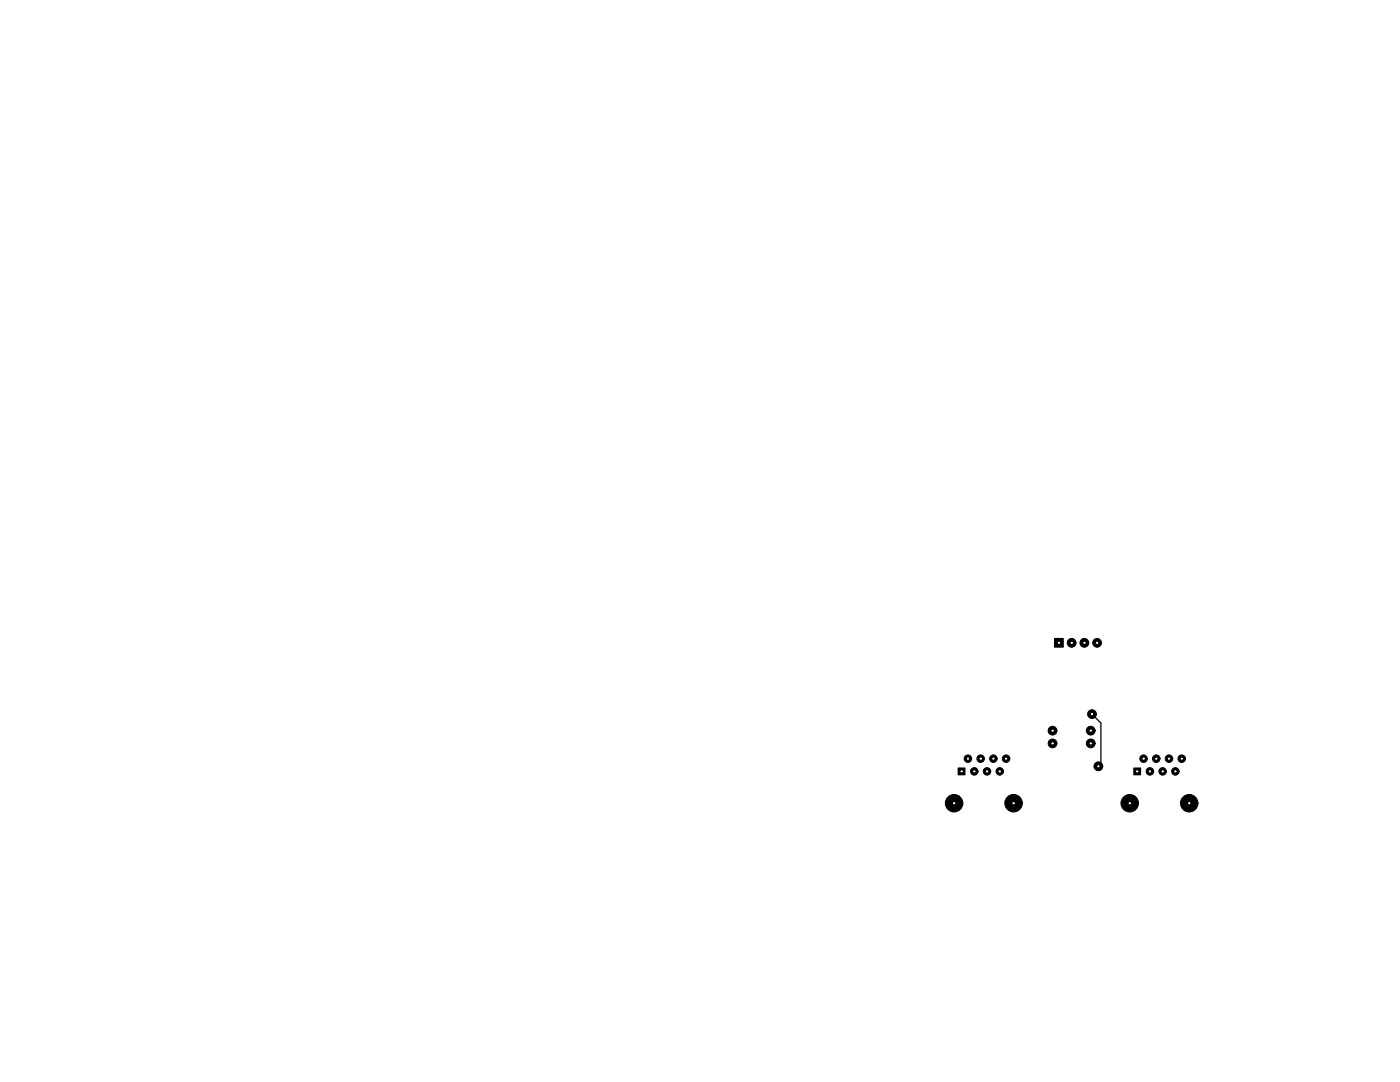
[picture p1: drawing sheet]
<svg xmlns="http://www.w3.org/2000/svg" width="279mm" height="216mm" viewBox="0 0 279 216" stroke-linecap="round" stroke-linejoin="round" font-family="sans-serif">
<g fill="#000">
<path d="M210.5 127.4h1.7v1.7h-1.7zM191.2 153.2h1.4v1.4h-1.4zM226.3 153.2h1.3v1.4h-1.3z"/>
<circle cx="213.9" cy="128.3" r=".88"/>
<circle cx="216.4" cy="128.3" r=".88"/>
<circle cx="218.9" cy="128.3" r=".88"/>
<circle cx="193.2" cy="151.4" r=".75"/>
<circle cx="194.4" cy="153.9" r=".75"/>
<circle cx="195.7" cy="151.4" r=".75"/>
<circle cx="197" cy="153.9" r=".75"/>
<circle cx="198.2" cy="151.4" r=".75"/>
<circle cx="199.5" cy="153.9" r=".75"/>
<circle cx="200.8" cy="151.4" r=".75"/>
<circle cx="210.1" cy="145.8" r=".88"/>
<circle cx="210.1" cy="148.3" r=".88"/>
<circle cx="217.7" cy="145.8" r=".88"/>
<circle cx="217.7" cy="148.3" r=".88"/>
<circle cx="217.9" cy="142.5" r=".88"/>
<circle cx="219.2" cy="152.9" r=".88"/>
<circle cx="228.2" cy="151.4" r=".75"/>
<circle cx="229.5" cy="153.9" r=".75"/>
<circle cx="230.8" cy="151.4" r=".75"/>
<circle cx="232" cy="153.9" r=".75"/>
<circle cx="233.3" cy="151.4" r=".75"/>
<circle cx="234.6" cy="153.9" r=".75"/>
<circle cx="235.8" cy="151.4" r=".75"/>
<circle cx="190.4" cy="160.3" r="1.75"/>
<circle cx="202.3" cy="160.3" r="1.75"/>
<circle cx="225.5" cy="160.3" r="1.75"/>
<circle cx="237.3" cy="160.3" r="1.75"/>
</g>
<g fill="none" stroke="#000" stroke-width=".2">
<path d="M210.5 127.4h1.7v1.7h-1.7zM191.2 153.2h1.4v1.4h-1.4zM226.3 153.2h1.3v1.4h-1.3z"/>
<circle cx="213.9" cy="128.3" r=".88"/>
<circle cx="216.4" cy="128.3" r=".88"/>
<circle cx="218.9" cy="128.3" r=".88"/>
<circle cx="193.2" cy="151.4" r=".75"/>
<circle cx="194.4" cy="153.9" r=".75"/>
<circle cx="195.7" cy="151.4" r=".75"/>
<circle cx="197" cy="153.9" r=".75"/>
<circle cx="198.2" cy="151.4" r=".75"/>
<circle cx="199.5" cy="153.9" r=".75"/>
<circle cx="200.8" cy="151.4" r=".75"/>
<circle cx="210.1" cy="145.8" r=".88"/>
<circle cx="210.1" cy="148.3" r=".88"/>
<circle cx="217.7" cy="145.8" r=".88"/>
<circle cx="217.7" cy="148.3" r=".88"/>
<circle cx="217.9" cy="142.5" r=".88"/>
<circle cx="219.2" cy="152.9" r=".88"/>
<circle cx="228.2" cy="151.4" r=".75"/>
<circle cx="229.5" cy="153.9" r=".75"/>
<circle cx="230.8" cy="151.4" r=".75"/>
<circle cx="232" cy="153.9" r=".75"/>
<circle cx="233.3" cy="151.4" r=".75"/>
<circle cx="234.6" cy="153.9" r=".75"/>
<circle cx="235.8" cy="151.4" r=".75"/>
<circle cx="190.4" cy="160.3" r="1.75"/>
<circle cx="202.3" cy="160.3" r="1.75"/>
<circle cx="225.5" cy="160.3" r="1.75"/>
<circle cx="237.3" cy="160.3" r="1.75"/>
</g>
<path d="M217.9 142.5l1.8 1.8v8.1l-.5 .5" fill="none" stroke="#000" stroke-width=".25"/>
<circle cx="217.9" cy="142.5" r=".11" fill="#fff"/>
<circle cx="217.9" cy="142.5" r=".11" fill="none" stroke="#fff" stroke-width=".2"/>
<circle cx="219.2" cy="152.9" r=".11" fill="#fff"/>
<circle cx="219.2" cy="152.9" r=".11" fill="none" stroke="#fff" stroke-width=".2"/>
<circle cx="211.3" cy="128.3" r=".11" fill="#fff"/>
<circle cx="211.3" cy="128.3" r=".11" fill="none" stroke="#fff" stroke-width=".2"/>
<circle cx="213.9" cy="128.3" r=".11" fill="#fff"/>
<circle cx="213.9" cy="128.3" r=".11" fill="none" stroke="#fff" stroke-width=".2"/>
<circle cx="216.4" cy="128.3" r=".11" fill="#fff"/>
<circle cx="216.4" cy="128.3" r=".11" fill="none" stroke="#fff" stroke-width=".2"/>
<circle cx="218.9" cy="128.3" r=".11" fill="#fff"/>
<circle cx="218.9" cy="128.3" r=".11" fill="none" stroke="#fff" stroke-width=".2"/>
<circle cx="210.1" cy="148.3" r=".11" fill="#fff"/>
<circle cx="210.1" cy="148.3" r=".11" fill="none" stroke="#fff" stroke-width=".2"/>
<circle cx="217.7" cy="148.3" r=".11" fill="#fff"/>
<circle cx="217.7" cy="148.3" r=".11" fill="none" stroke="#fff" stroke-width=".2"/>
<circle cx="210.1" cy="145.8" r=".11" fill="#fff"/>
<circle cx="210.1" cy="145.8" r=".11" fill="none" stroke="#fff" stroke-width=".2"/>
<circle cx="217.7" cy="145.8" r=".11" fill="#fff"/>
<circle cx="217.7" cy="145.8" r=".11" fill="none" stroke="#fff" stroke-width=".2"/>
<circle cx="202.3" cy="160.3" r=".11" fill="#fff"/>
<circle cx="202.3" cy="160.3" r=".11" fill="none" stroke="#fff" stroke-width=".2"/>
<circle cx="190.4" cy="160.3" r=".11" fill="#fff"/>
<circle cx="190.4" cy="160.3" r=".11" fill="none" stroke="#fff" stroke-width=".2"/>
<circle cx="191.9" cy="153.9" r=".11" fill="#fff"/>
<circle cx="191.9" cy="153.9" r=".11" fill="none" stroke="#fff" stroke-width=".2"/>
<circle cx="193.2" cy="151.4" r=".11" fill="#fff"/>
<circle cx="193.2" cy="151.4" r=".11" fill="none" stroke="#fff" stroke-width=".2"/>
<circle cx="194.4" cy="153.9" r=".11" fill="#fff"/>
<circle cx="194.4" cy="153.9" r=".11" fill="none" stroke="#fff" stroke-width=".2"/>
<circle cx="195.7" cy="151.4" r=".11" fill="#fff"/>
<circle cx="195.7" cy="151.4" r=".11" fill="none" stroke="#fff" stroke-width=".2"/>
<circle cx="197" cy="153.9" r=".11" fill="#fff"/>
<circle cx="197" cy="153.9" r=".11" fill="none" stroke="#fff" stroke-width=".2"/>
<circle cx="198.2" cy="151.4" r=".11" fill="#fff"/>
<circle cx="198.2" cy="151.4" r=".11" fill="none" stroke="#fff" stroke-width=".2"/>
<circle cx="199.5" cy="153.9" r=".11" fill="#fff"/>
<circle cx="199.5" cy="153.9" r=".11" fill="none" stroke="#fff" stroke-width=".2"/>
<circle cx="200.8" cy="151.4" r=".11" fill="#fff"/>
<circle cx="200.8" cy="151.4" r=".11" fill="none" stroke="#fff" stroke-width=".2"/>
<circle cx="237.3" cy="160.3" r=".11" fill="#fff"/>
<circle cx="237.3" cy="160.3" r=".11" fill="none" stroke="#fff" stroke-width=".2"/>
<circle cx="225.5" cy="160.3" r=".11" fill="#fff"/>
<circle cx="225.5" cy="160.3" r=".11" fill="none" stroke="#fff" stroke-width=".2"/>
<circle cx="226.9" cy="153.9" r=".11" fill="#fff"/>
<circle cx="226.9" cy="153.9" r=".11" fill="none" stroke="#fff" stroke-width=".2"/>
<circle cx="228.2" cy="151.4" r=".11" fill="#fff"/>
<circle cx="228.2" cy="151.4" r=".11" fill="none" stroke="#fff" stroke-width=".2"/>
<circle cx="229.5" cy="153.9" r=".11" fill="#fff"/>
<circle cx="229.5" cy="153.9" r=".11" fill="none" stroke="#fff" stroke-width=".2"/>
<circle cx="230.8" cy="151.4" r=".11" fill="#fff"/>
<circle cx="230.8" cy="151.4" r=".11" fill="none" stroke="#fff" stroke-width=".2"/>
<circle cx="232" cy="153.9" r=".11" fill="#fff"/>
<circle cx="232" cy="153.9" r=".11" fill="none" stroke="#fff" stroke-width=".2"/>
<circle cx="233.3" cy="151.4" r=".11" fill="#fff"/>
<circle cx="233.3" cy="151.4" r=".11" fill="none" stroke="#fff" stroke-width=".2"/>
<circle cx="234.6" cy="153.9" r=".11" fill="#fff"/>
<circle cx="234.6" cy="153.9" r=".11" fill="none" stroke="#fff" stroke-width=".2"/>
<circle cx="235.8" cy="151.4" r=".11" fill="#fff"/>
<circle cx="235.8" cy="151.4" r=".11" fill="none" stroke="#fff" stroke-width=".2"/>
</svg>
